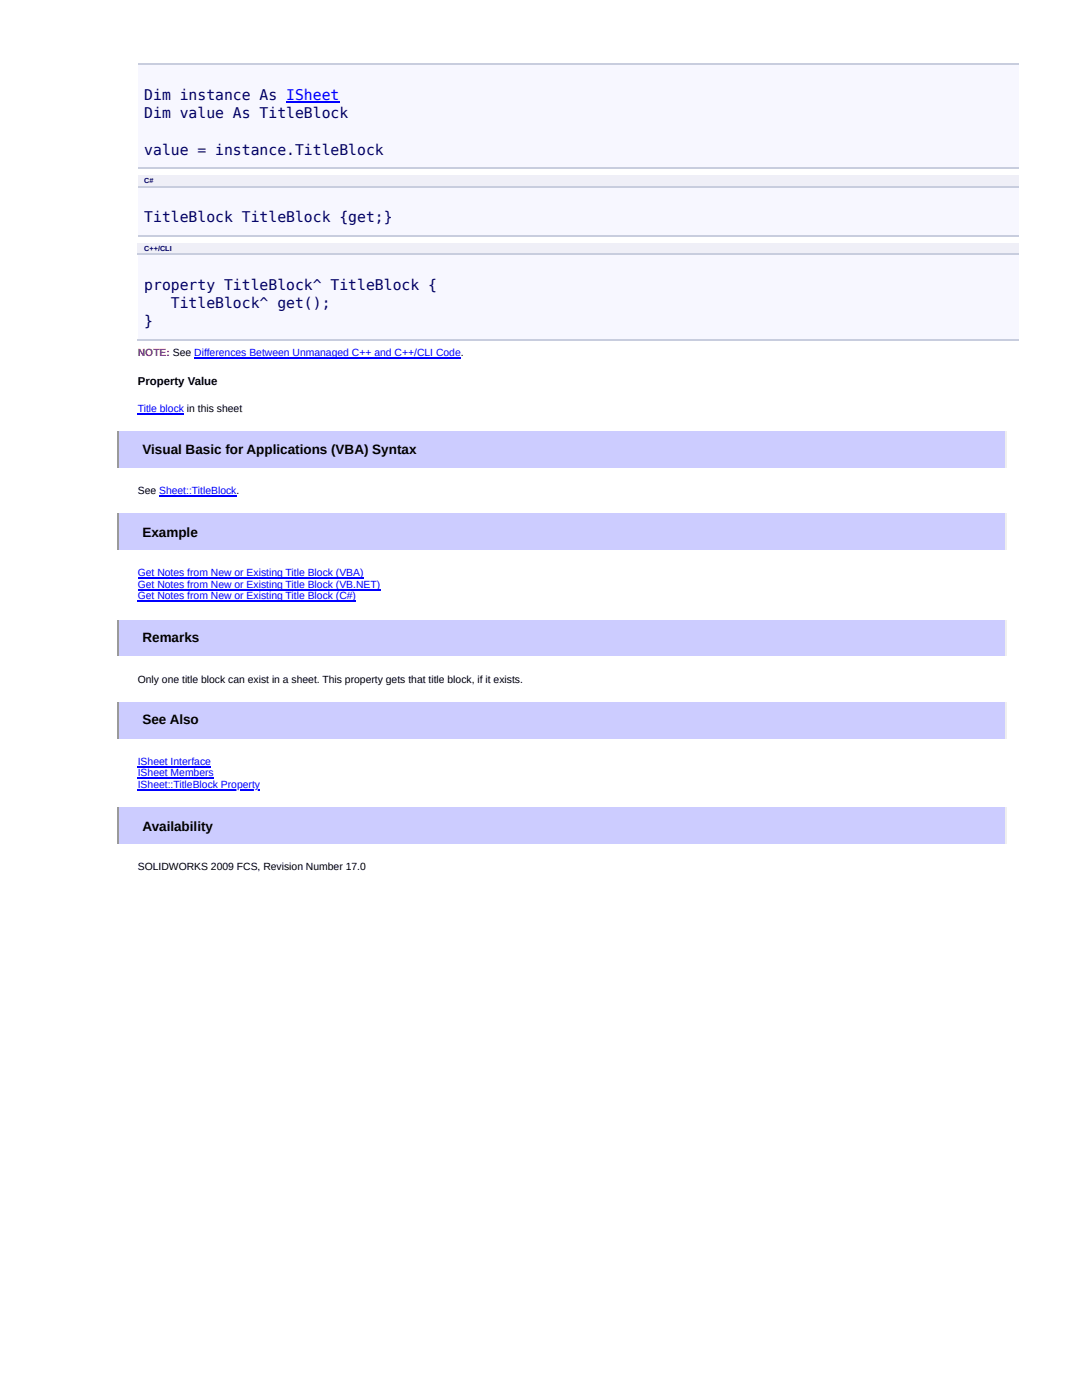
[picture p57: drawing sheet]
<svg xmlns="http://www.w3.org/2000/svg" width="216mm" height="279mm" viewBox="0 0 216 279" stroke-linecap="round" stroke-linejoin="round" font-family="sans-serif">
<defs><g id="words">
<g font-size="2.9" fill="#006">
<text x="28.8" y="20">Dim instance As ISheet</text>
<text x="28.8" y="23.6">Dim value As TitleBlock</text>
<text x="28.8" y="30.9">value = instance.TitleBlock</text>
<text x="28.8" y="44.4">TitleBlock TitleBlock {get;}</text>
<text x="28.8" y="57.9">property TitleBlock^ TitleBlock {</text>
<text x="28.8" y="65.1">}</text>
<text x="34.1" y="61.5">TitleBlock^ get();</text>
</g>
<g font-size="2.7">
<text x="28.4" y="90.6">Visual Basic for Applications (VBA) Syntax</text>
<text x="28.4" y="107.2">Example</text>
<text x="28.4" y="128.2">Remarks</text>
<text x="28.4" y="144.5">See Also</text>
<text x="28.4" y="165.8">Availability</text>
</g>
<text font-size="2.3" x="27.5" y="76.8">Property Value</text>
<text font-size="2.1" fill="#f00" x="27.5" y="71.1">NOTE: See Differences Between Unmanaged C++ and C++/CLI Code.</text>
<g font-size="2.1" fill="#00f">
<text x="27.5" y="82.3">Title block in this sheet</text>
<text x="27.5" y="115">Get Notes from New or Existing Title Block (VBA)</text>
<text x="27.5" y="117.3">Get Notes from New or Existing Title Block (VB.NET)</text>
<text x="27.5" y="119.6">Get Notes from New or Existing Title Block (C#)</text>
<text x="27.5" y="152.6">ISheet Interface</text>
<text x="27.5" y="154.9">ISheet Members</text>
<text x="27.5" y="157.3">ISheet::TitleBlock Property</text>
</g>
<g font-size="2.1">
<text x="27.5" y="98.6">See Sheet::TitleBlock.</text>
<text x="27.5" y="136.2">Only one title block can exist in a sheet. This property gets that title block, if it exists.</text>
<text x="27.5" y="173.6">SOLIDWORKS 2009 FCS, Revision Number 17.0</text>
</g>
<g font-size="1.4" fill="#006">
<text x="28.8" y="36.6">C#</text>
<text x="28.8" y="50.1">C++/CLI</text>
</g>
</g></defs>
<path d="M27.5 12.7h175.7v20.8h-175.7z" fill="#f7f7ff"/>
<path d="M27.5 12.8h175.7M27.5 33.6h175.7" fill="none" stroke="#c8cdde" stroke-width=".26"/>
<g fill="#efeff7">
<path d="M27.5 35h105.9v2.1h-105.9z"/>
<path d="M133.4 35h69.8v2.1h-69.8z"/>
</g>
<path d="M27.5 37.1h175.7v10.1h-175.7z" fill="#f7f7ff"/>
<path d="M27.5 37.2h175.7M27.5 47.1h175.7" fill="none" stroke="#c8cdde" stroke-width=".26"/>
<g fill="#efeff7">
<path d="M27.5 48.5h129.5v2.4h-129.5z"/>
<path d="M157 48.5h46.2v2.4h-46.2z"/>
</g>
<path d="M27.5 50.9h175.7v17.1h-175.7z" fill="#f7f7ff"/>
<path d="M27.5 50.7h175.7M27.5 67.9h175.7" fill="none" stroke="#c8cdde" stroke-width=".26"/>
<path d="M23.3 86.1h177.6v7.3h-177.6z" fill="#ccf"/>
<path d="M200.7 86.1v7.3" fill="none" stroke="#eee" stroke-width=".26"/>
<path d="M23.5 86.1v7.3" fill="none" stroke="#9a9a9a" stroke-width=".26"/>
<path d="M23.3 102.5h177.6v7.3h-177.6z" fill="#ccf"/>
<path d="M200.7 102.5v7.3" fill="none" stroke="#eee" stroke-width=".26"/>
<path d="M23.5 102.5v7.3" fill="none" stroke="#9a9a9a" stroke-width=".26"/>
<path d="M23.3 123.8h177.6v7h-177.6z" fill="#ccf"/>
<path d="M200.7 123.8v7" fill="none" stroke="#eee" stroke-width=".26"/>
<path d="M23.5 123.8v7" fill="none" stroke="#9a9a9a" stroke-width=".26"/>
<path d="M23.3 140.1h177.6v7.3h-177.6z" fill="#ccf"/>
<path d="M200.7 140.1v7.3" fill="none" stroke="#eee" stroke-width=".26"/>
<path d="M23.5 140.1v7.3" fill="none" stroke="#9a9a9a" stroke-width=".26"/>
<path d="M23.3 161.2h177.6v7.2h-177.6z" fill="#ccf"/>
<path d="M200.7 161.2v7.2" fill="none" stroke="#eee" stroke-width=".26"/>
<path d="M23.5 161.2v7.2" fill="none" stroke="#9a9a9a" stroke-width=".26"/>
<path d="M57.1 20.4h10.6M38.8 71.5h53.2M27.5 82.6h9.2M31.8 99h15.4M27.5 115.3h45M27.5 117.7h48.4M27.5 120h43.6M27.5 153h14.6M27.5 155.3h15.2M27.5 157.7h24.4" fill="none" stroke="#00f" stroke-width=".26"/>
<use href="#words"/>
</svg>
